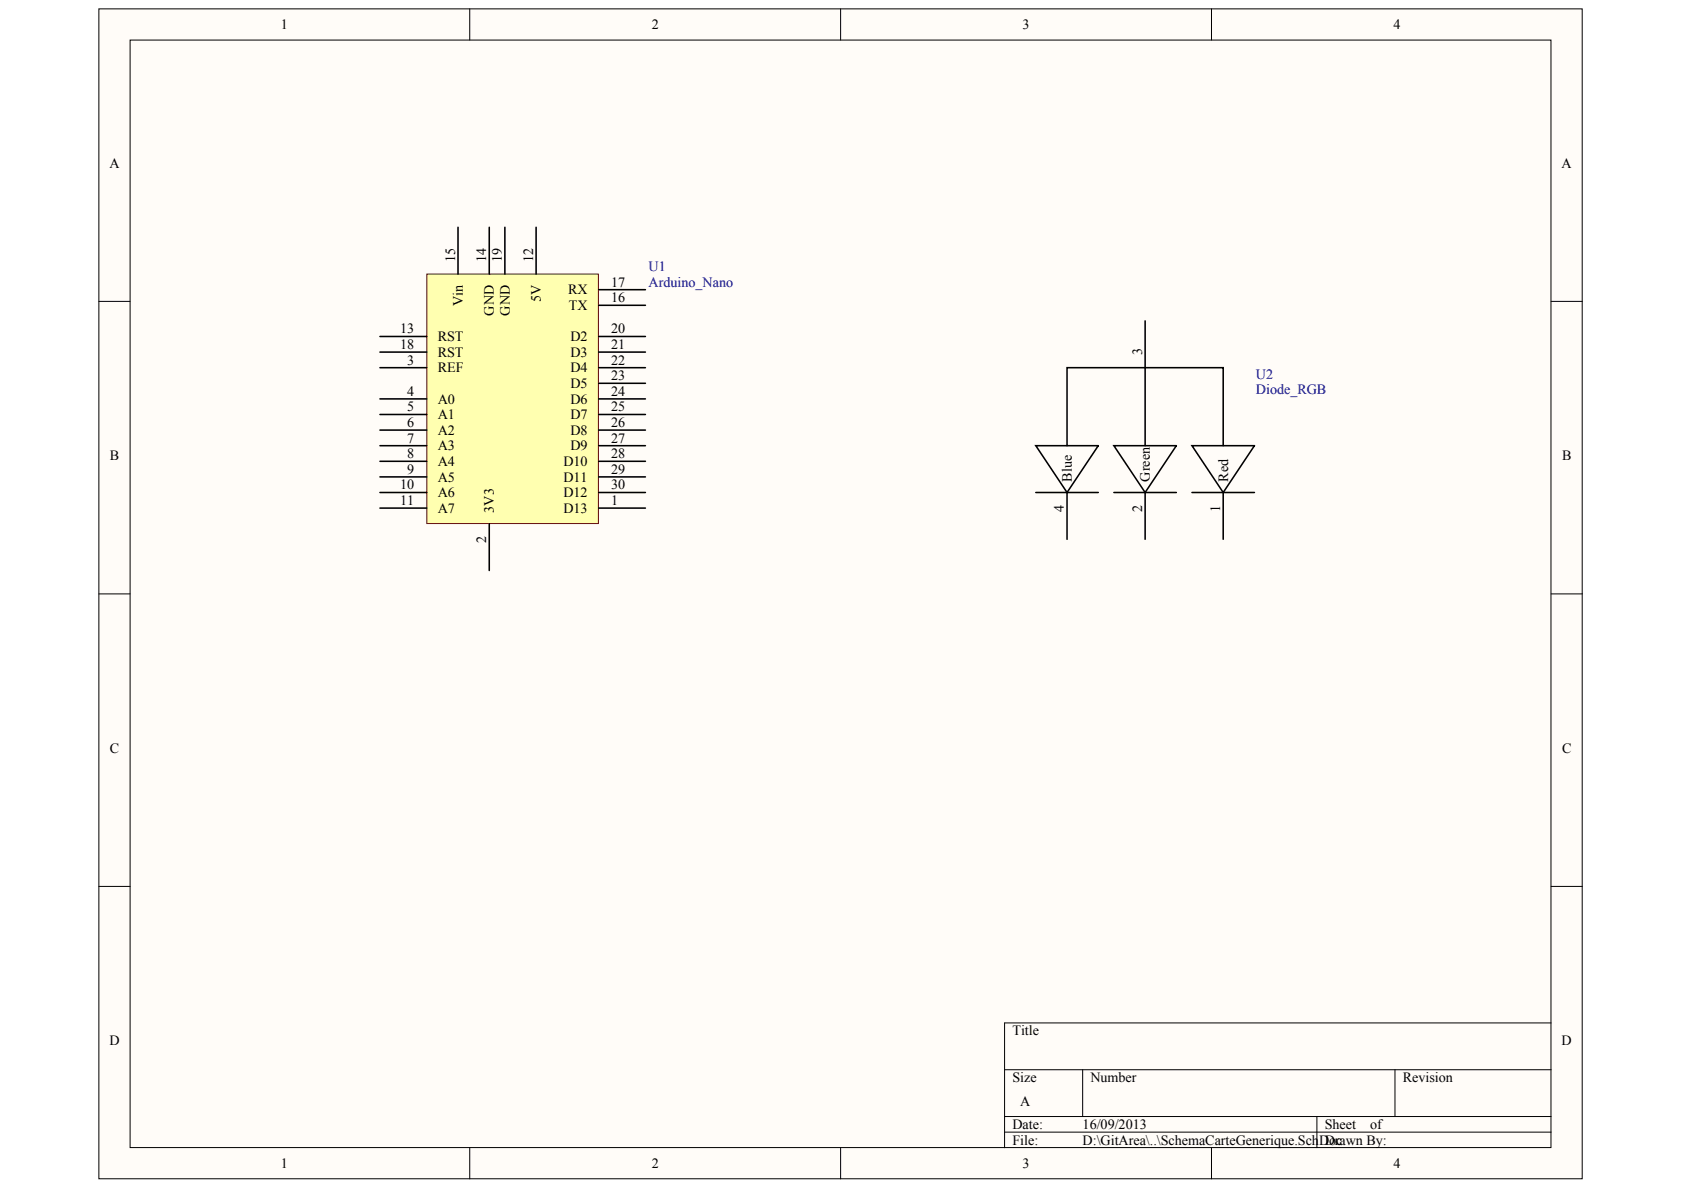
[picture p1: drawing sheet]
<svg xmlns="http://www.w3.org/2000/svg" width="297mm" height="210mm" viewBox="0 0 297 210" stroke-linecap="round" stroke-linejoin="round" font-family="sans-serif">
<defs><g id="words">
<g font-size="2.5">
<text x="49.5" y="5.1">1</text>
<text x="115" y="5.1">2</text>
<text x="180.4" y="5.1">3</text>
<text x="245.8" y="5.1">4</text>
<text x="19.3" y="29.6">A</text>
<text x="275.5" y="29.6">A</text>
<text x="80.3" y="46.1" transform="rotate(-90 80.3 46.1)">15</text>
<text x="85.8" y="46.1" transform="rotate(-90 85.8 46.1)">14</text>
<text x="88.5" y="46.1" transform="rotate(-90 88.5 46.1)">19</text>
<text x="94" y="46.1" transform="rotate(-90 94 46.1)">12</text>
<text x="81.6" y="54" transform="rotate(-90 81.6 54)">Vin</text>
<text x="95.4" y="53.3" transform="rotate(-90 95.4 53.3)">5V</text>
<text x="100.2" y="51.9">RX</text>
<text x="107.8" y="53.3">16</text>
<text x="107.8" y="50.5">17</text>
<text x="70.6" y="58.8">13</text>
<text x="87.1" y="55.7" transform="rotate(-90 87.1 55.7)">GND</text>
<text x="89.9" y="55.7" transform="rotate(-90 89.9 55.7)">GND</text>
<text x="100.3" y="54.7">TX</text>
<text x="107.8" y="58.8">20</text>
<text x="70.6" y="61.6">18</text>
<text x="71.8" y="64.3">3</text>
<text x="77.2" y="65.7">REF</text>
<text x="77.2" y="60.2">RST</text>
<text x="77.2" y="63">RST</text>
<text x="100.6" y="60.2">D2</text>
<text x="100.6" y="63">D3</text>
<text x="100.6" y="65.7">D4</text>
<text x="107.8" y="61.6">21</text>
<text x="107.8" y="64.3">22</text>
<text x="201.5" y="62.7" transform="rotate(-90 201.5 62.7)">3</text>
<text x="71.8" y="69.8">4</text>
<text x="77.2" y="71.2">A0</text>
<text x="100.6" y="68.4">D5</text>
<text x="100.6" y="71.2">D6</text>
<text x="107.8" y="67.1">23</text>
<text x="107.8" y="69.8">24</text>
<text x="71.8" y="72.6">5</text>
<text x="71.8" y="75.3">6</text>
<text x="77.2" y="74">A1</text>
<text x="77.2" y="76.7">A2</text>
<text x="100.6" y="74">D7</text>
<text x="100.6" y="76.7">D8</text>
<text x="107.8" y="72.6">25</text>
<text x="107.8" y="75.3">26</text>
<text x="19.4" y="81.2">B</text>
<text x="71.8" y="78.1">7</text>
<text x="71.8" y="80.8">8</text>
<text x="71.8" y="83.6">9</text>
<text x="77.2" y="79.5">A3</text>
<text x="77.2" y="82.2">A4</text>
<text x="99.4" y="82.2">D10</text>
<text x="100.6" y="79.5">D9</text>
<text x="107.8" y="78.1">27</text>
<text x="107.8" y="80.8">28</text>
<text x="107.8" y="83.6">29</text>
<text x="275.5" y="81.2">B</text>
<text x="70.6" y="86.3">10</text>
<text x="70.6" y="89.1">11</text>
<text x="77.2" y="85">A5</text>
<text x="77.2" y="87.7">A6</text>
<text x="99.4" y="85">D11</text>
<text x="99.4" y="87.7">D12</text>
<text x="107.8" y="89.1">1</text>
<text x="107.8" y="86.3">30</text>
<text x="189" y="84.9" transform="rotate(-90 189 84.9)">Blue</text>
<text x="202.8" y="84.9" transform="rotate(-90 202.8 84.9)">Green</text>
<text x="216.6" y="84.9" transform="rotate(-90 216.6 84.9)">Red</text>
<text x="77.2" y="90.5">A7</text>
<text x="85.8" y="95.8" transform="rotate(-90 85.8 95.8)">2</text>
<text x="87.1" y="90.4" transform="rotate(-90 87.1 90.4)">3V3</text>
<text x="99.4" y="90.5">D13</text>
<text x="187.7" y="90.3" transform="rotate(-90 187.7 90.3)">4</text>
<text x="201.5" y="90.3" transform="rotate(-90 201.5 90.3)">2</text>
<text x="215.2" y="90.3" transform="rotate(-90 215.2 90.3)">1</text>
<text x="19.4" y="132.8">C</text>
<text x="275.5" y="132.8">C</text>
<text x="19.3" y="184.4">D</text>
<text x="178.6" y="182.6">Title</text>
<text x="275.5" y="184.4">D</text>
<text x="178.6" y="190.9">Size</text>
<text x="192.3" y="190.9">Number</text>
<text x="247.4" y="190.9">Revision</text>
<text x="180" y="195">A</text>
<text x="178.6" y="199.2">Date:</text>
<text x="178.6" y="201.9">File:</text>
<text x="191" y="199.2">16/09/2013</text>
<text x="191" y="201.9">D:\GitArea\..\SchemaCarteGenerique.SchDoc</text>
<text x="233.7" y="199.2">Sheet</text>
<text x="233.7" y="201.9">Drawn By:</text>
<text x="241.7" y="199.2">of</text>
<text x="49.5" y="206">1</text>
<text x="115" y="206">2</text>
<text x="180.4" y="206">3</text>
<text x="245.8" y="206">4</text>
</g>
<g font-size="2.5" fill="#000080">
<text x="114.4" y="47.8">U1</text>
<text x="114.4" y="50.5">Arduino_Nano</text>
<text x="221.5" y="66.8">U2</text>
<text x="221.5" y="69.5">Diode_RGB</text>
</g>
</g></defs>
<g fill="#fffcf8" stroke="#000" stroke-width=".18">
<path d="M17.4 1.6h261.7v206.3h-261.7z"/>
<path d="M22.9 7.1h250.7v195.3h-250.7z"/>
</g>
<g fill="none" stroke="#000" stroke-width=".18">
<path d="M82.9 1.6v5.5M148.3 1.6v5.5M213.7 1.6v5.5M17.4 53.2h5.5M273.6 53.2h5.5M17.4 104.8h5.5M273.6 104.8h5.5M17.4 156.4h5.5M273.6 156.4h5.5M177.2 188.7h96.4M177.2 196.9h96.4M177.2 199.7h96.4"/>
<path d="M191 188.7v8.2M232.3 196.9v5.5M246.1 188.7v8.2M273.6 180.4h-96.4v22M82.9 202.4v5.6M148.3 202.4v5.6M213.7 202.4v5.6"/>
</g>
<path d="M75.3 48.3h30.3v44h-30.3z" fill="#ffffb0" stroke="#800000" stroke-width=".18"/>
<g fill="none" stroke="#000" stroke-width=".28">
<path d="M67 59.4h8.3M80.8 40.1v8.2M86.3 40.1v8.2M89.1 40.1v8.2M94.6 40.1v8.2M105.6 59.4h8.2M105.6 53.8h8.2M105.6 51.1h8.2M202 56.6v22M67 64.9h8.3M67 70.4h8.3M67 73.1h8.3"/>
<path d="M67 75.9h8.3M67 78.6h8.3M67 62.1h8.3M105.6 64.9h8.2M105.6 70.4h8.2M105.6 73.1h8.2M105.6 75.9h8.2M105.6 78.6h8.2M105.6 62.1h8.2M105.6 67.6h8.2M182.7 78.6h11l-5.5 8.3zM188.2 78.6v-13.7h27.6v13.7"/>
<path d="M196.5 78.6h11l-5.5 8.3zM210.3 78.6h11l-5.5 8.3zM67 89.6h8.3M67 81.4h8.3M67 84.1h8.3M67 86.9h8.3M86.3 92.4v8.2M105.6 89.6h8.2M105.6 81.4h8.2M105.6 84.1h8.2M105.6 86.9h8.2M182.7 86.9h11"/>
<path d="M188.2 86.9v8.2M196.5 86.9h11M202 86.9v8.2M210.3 86.9h11M215.8 86.9v8.2"/>
</g>
<use href="#words"/>
</svg>
